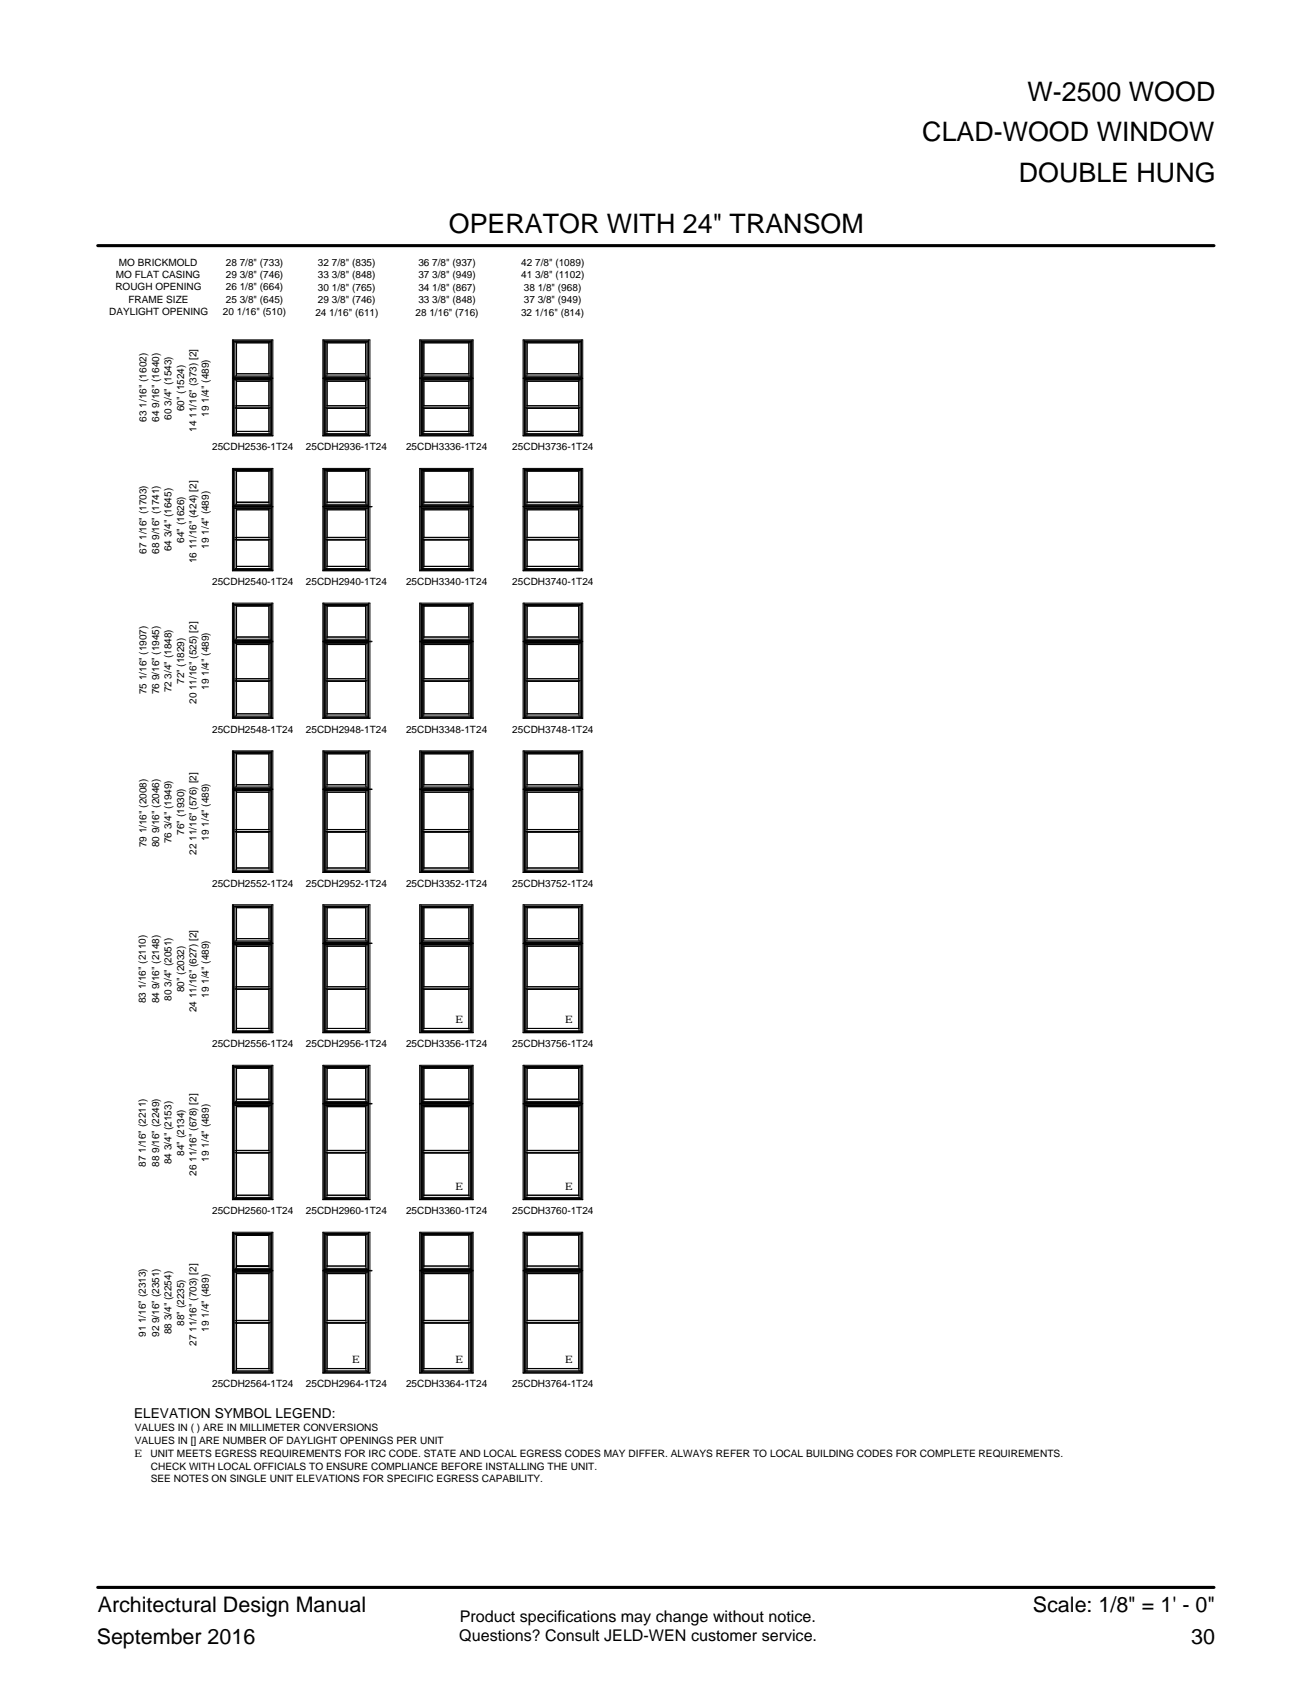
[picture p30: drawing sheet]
<svg xmlns="http://www.w3.org/2000/svg" width="216mm" height="279mm" viewBox="0 0 216 279" stroke-linecap="round" stroke-linejoin="round" font-family="sans-serif">
<defs><g id="words">
<g font-size="4.4">
<text x="169.9" y="16.7">W-2500 WOOD</text>
<text x="152.5" y="23.3">CLAD-WOOD WINDOW</text>
<text x="168.4" y="30.1">DOUBLE HUNG</text>
<text x="74.2" y="38.5">OPERATOR WITH 24&quot; TRANSOM</text>
</g>
<g font-size="3.5">
<text x="16.2" y="266.5">Architectural Design Manual</text>
<text x="170.8" y="266.5">Scale: 1/8&quot; = 1' - 0&quot;</text>
<text x="16" y="271.8">September 2016</text>
<text x="196.9" y="271.8">30</text>
</g>
<g font-size="2.7">
<text x="76" y="268.2">Product specifications may change without notice.</text>
<text x="75.9" y="271.4">Questions? Consult JELD-WEN customer service.</text>
</g>
<text font-size="2.3" x="22.2" y="234.5">ELEVATION SYMBOL LEGEND:</text>
<g font-size="1.7">
<text x="19.2" y="45.9">MO FLAT CASING</text>
<text x="19.7" y="43.9">MO BRICKMOLD</text>
<text x="37.3" y="46">29 3/8&quot; (746)</text>
<text x="37.3" y="44">28 7/8&quot; (733)</text>
<text x="52.6" y="46">33 3/8&quot; (848)</text>
<text x="52.6" y="44">32 7/8&quot; (835)</text>
<text x="69.2" y="46">37 3/8&quot; (949)</text>
<text x="69.2" y="44">36 7/8&quot; (937)</text>
<text x="86.2" y="46">41 3/8&quot; (1102)</text>
<text x="86.2" y="44">42 7/8&quot; (1089)</text>
<text x="18.1" y="52.1">DAYLIGHT OPENING</text>
<text x="19.1" y="48">ROUGH OPENING</text>
<text x="21.2" y="50.1">FRAME SIZE</text>
<text x="36.9" y="52.1">20 1/16&quot; (510)</text>
<text x="37.3" y="50.1">25 3/8&quot; (645)</text>
<text x="37.3" y="48">26 1/8&quot; (664)</text>
<text x="52.1" y="52.2">24 1/16&quot; (611)</text>
<text x="52.6" y="50.1">29 3/8&quot; (746)</text>
<text x="52.6" y="48.1">30 1/8&quot; (765)</text>
<text x="68.7" y="52.2">28 1/16&quot; (716)</text>
<text x="69.2" y="50.1">33 3/8&quot; (848)</text>
<text x="69.2" y="48.1">34 1/8&quot; (867)</text>
<text x="86.1" y="52.2">32 1/16&quot; (814)</text>
<text x="86.6" y="50.1">37 3/8&quot; (949)</text>
<text x="86.6" y="48.1">38 1/8&quot; (968)</text>
<text x="24.2" y="69.7" transform="rotate(-90 24.2 69.7)">63 1/16&quot; (1602)</text>
<text x="26.3" y="69.7" transform="rotate(-90 26.3 69.7)">64 9/16&quot; (1640)</text>
<text x="28.3" y="69.4" transform="rotate(-90 28.3 69.4)">60 3/4&quot; (1543)</text>
<text x="30.4" y="68" transform="rotate(-90 30.4 68)">60&quot; (1524)</text>
<text x="32.5" y="71.3" transform="rotate(-90 32.5 71.3)">14 11/16&quot; (373) [2]</text>
<text x="34.5" y="68.9" transform="rotate(-90 34.5 68.9)">19 1/4&quot; (489)</text>
<text x="35.1" y="74.4">25CDH2536-1T24</text>
<text x="50.6" y="74.4">25CDH2936-1T24</text>
<text x="67.1" y="74.4">25CDH3336-1T24</text>
<text x="84.7" y="74.4">25CDH3736-1T24</text>
<text x="30.4" y="89.7" transform="rotate(-90 30.4 89.7)">64&quot; (1626)</text>
<text x="24.2" y="91.6" transform="rotate(-90 24.2 91.6)">67 1/16&quot; (1703)</text>
<text x="26.3" y="91.6" transform="rotate(-90 26.3 91.6)">68 9/16&quot; (1741)</text>
<text x="28.3" y="91.1" transform="rotate(-90 28.3 91.1)">64 3/4&quot; (1645)</text>
<text x="32.5" y="93.1" transform="rotate(-90 32.5 93.1)">16 11/16&quot; (424) [2]</text>
<text x="34.5" y="90.7" transform="rotate(-90 34.5 90.7)">19 1/4&quot; (489)</text>
<text x="35.1" y="96.7">25CDH2540-1T24</text>
<text x="50.6" y="96.7">25CDH2940-1T24</text>
<text x="67.1" y="96.7">25CDH3340-1T24</text>
<text x="84.7" y="96.7">25CDH3740-1T24</text>
<text x="30.4" y="113.1" transform="rotate(-90 30.4 113.1)">72&quot; (1829)</text>
<text x="24.2" y="114.8" transform="rotate(-90 24.2 114.8)">75 1/16&quot; (1907)</text>
<text x="26.3" y="114.8" transform="rotate(-90 26.3 114.8)">76 9/16&quot; (1945)</text>
<text x="28.3" y="114.5" transform="rotate(-90 28.3 114.5)">72 3/4&quot; (1848)</text>
<text x="32.5" y="116.4" transform="rotate(-90 32.5 116.4)">20 11/16&quot; (525) [2]</text>
<text x="34.5" y="114.1" transform="rotate(-90 34.5 114.1)">19 1/4&quot; (489)</text>
<text x="35.1" y="121.1">25CDH2548-1T24</text>
<text x="50.6" y="121.1">25CDH2948-1T24</text>
<text x="67.1" y="121.1">25CDH3348-1T24</text>
<text x="84.7" y="121.1">25CDH3748-1T24</text>
<text x="24.2" y="140.1" transform="rotate(-90 24.2 140.1)">79 1/16&quot; (2008)</text>
<text x="26.3" y="140.1" transform="rotate(-90 26.3 140.1)">80 9/16&quot; (2046)</text>
<text x="28.3" y="139.4" transform="rotate(-90 28.3 139.4)">76 3/4&quot; (1949)</text>
<text x="30.4" y="138" transform="rotate(-90 30.4 138)">76&quot; (1930)</text>
<text x="32.5" y="141.3" transform="rotate(-90 32.5 141.3)">22 11/16&quot; (576) [2]</text>
<text x="34.5" y="139" transform="rotate(-90 34.5 139)">19 1/4&quot; (489)</text>
<text x="35.1" y="146.6">25CDH2552-1T24</text>
<text x="50.6" y="146.6">25CDH2952-1T24</text>
<text x="67.1" y="146.6">25CDH3352-1T24</text>
<text x="84.7" y="146.6">25CDH3752-1T24</text>
<text x="24.1" y="165.9" transform="rotate(-90 24.1 165.9)">83 1/16&quot; (2110)</text>
<text x="26.3" y="165.9" transform="rotate(-90 26.3 165.9)">84 9/16&quot; (2148)</text>
<text x="28.3" y="165.4" transform="rotate(-90 28.3 165.4)">80 3/4&quot; (2051)</text>
<text x="30.4" y="164" transform="rotate(-90 30.4 164)">80&quot; (2032)</text>
<text x="32.5" y="167.4" transform="rotate(-90 32.5 167.4)">24 11/16&quot; (627) [2]</text>
<text x="34.5" y="165" transform="rotate(-90 34.5 165)">19 1/4&quot; (489)</text>
<text x="35.1" y="173.1">25CDH2556-1T24</text>
<text x="50.6" y="173.1">25CDH2956-1T24</text>
<text x="67.1" y="173.1">25CDH3356-1T24</text>
<text x="75.3" y="169.1">E</text>
<text x="84.7" y="173.1">25CDH3756-1T24</text>
<text x="93.4" y="169.1">E</text>
<text x="30.4" y="191.1" transform="rotate(-90 30.4 191.1)">84&quot; (2134)</text>
<text x="24.1" y="192.9" transform="rotate(-90 24.1 192.9)">87 1/16&quot; (2211)</text>
<text x="26.3" y="192.9" transform="rotate(-90 26.3 192.9)">88 9/16&quot; (2249)</text>
<text x="28.3" y="192.5" transform="rotate(-90 28.3 192.5)">84 3/4&quot; (2153)</text>
<text x="32.5" y="194.4" transform="rotate(-90 32.5 194.4)">26 11/16&quot; (678) [2]</text>
<text x="34.5" y="192" transform="rotate(-90 34.5 192)">19 1/4&quot; (489)</text>
<text x="75.3" y="196.7">E</text>
<text x="93.4" y="196.7">E</text>
<text x="35.1" y="200.7">25CDH2560-1T24</text>
<text x="50.6" y="200.7">25CDH2960-1T24</text>
<text x="67.1" y="200.7">25CDH3360-1T24</text>
<text x="84.7" y="200.7">25CDH3760-1T24</text>
<text x="24.1" y="221" transform="rotate(-90 24.1 221)">91 1/16&quot; (2313)</text>
<text x="26.3" y="221" transform="rotate(-90 26.3 221)">92 9/16&quot; (2351)</text>
<text x="28.3" y="220.6" transform="rotate(-90 28.3 220.6)">88 3/4&quot; (2254)</text>
<text x="30.4" y="219.2" transform="rotate(-90 30.4 219.2)">88&quot; (2235)</text>
<text x="34.5" y="220.1" transform="rotate(-90 34.5 220.1)">19 1/4&quot; (489)</text>
<text x="32.5" y="222.5" transform="rotate(-90 32.5 222.5)">27 11/16&quot; (703) [2]</text>
<text x="58.2" y="225.4">E</text>
<text x="75.3" y="225.4">E</text>
<text x="93.4" y="225.4">E</text>
<text x="35.1" y="229.4">25CDH2564-1T24</text>
<text x="50.6" y="229.4">25CDH2964-1T24</text>
<text x="67.1" y="229.4">25CDH3364-1T24</text>
<text x="84.7" y="229.4">25CDH3764-1T24</text>
<text x="22.3" y="236.6">VALUES IN ( ) ARE IN MILLIMETER CONVERSIONS</text>
<text x="22.3" y="238.7">VALUES IN [] ARE NUMBER OF DAYLIGHT OPENINGS PER UNIT</text>
<text x="22.2" y="240.9">E</text>
<text x="24.9" y="240.9">UNIT MEETS EGRESS REQUIREMENTS FOR IRC CODE. STATE AND LOCAL EGRESS CODES MAY DIFFER. ALWAYS REFER TO LOCAL BUILDING CODES FOR COMPLETE REQUIREMENTS.</text>
<text x="24.9" y="243">CHECK WITH LOCAL OFFICIALS TO ENSURE COMPLIANCE BEFORE INSTALLING THE UNIT.</text>
<text x="24.9" y="245">SEE NOTES ON SINGLE UNIT ELEVATIONS FOR SPECIFIC EGRESS CAPABILITY.</text>
</g>
</g></defs>
<g fill="none" stroke="#000" stroke-width=".17">
<path d="M38.4 56.2h6.7v15.9h-6.7zM38.6 56.2v6.3M38.6 56.4h6.3M38.6 56.4v6.1M38.7 56.4v6M38.7 56.5h6.2M38.8 56.5v5.8M38.8 56.6h5.9M39.1 56.6v5.6M39.1 56.7h5.3M44.4 56.7v5.1M44.5 56.6v5.6"/>
<path d="M44.7 56.5v5.8M44.9 56.4v6M44.9 56.4v6.1M44.9 56.2v6.3M53.4 56.2h7.8v15.9h-7.8zM53.5 56.4h7.4M53.5 56.2v6.3M53.6 56.4h7.3M53.6 56.4v6.1M53.7 56.5h7.2M53.7 56.4v6M53.8 56.6h6.9"/>
<path d="M53.8 56.5v5.8M54 56.6v5.6M54.1 56.7h6.3M54.1 56.7v5.1M60.4 56.7v5.1M60.5 56.6v5.6M60.7 56.5v5.8M60.9 56.4v6M60.9 56.4v6.1M60.9 56.2v6.3M69.4 56.2h8.8v15.9h-8.8zM69.6 56.4h8.4"/>
<path d="M69.6 56.2v6.3M69.6 56.4v6.1M69.7 56.5h8.2M69.7 56.4v6M69.8 56.6h8M69.8 56.5v5.8M70 56.6v5.6M70.1 56.7h7.4M70.1 56.7v5.1M77.5 56.7v5.1M77.5 56.6v5.6M77.8 56.5v5.8"/>
<path d="M77.9 56.4v6M78 56.4v6.1M78 56.2v6.3M86.5 56.2h9.8v15.9h-9.8zM86.6 56.4h9.6M86.6 56.2v6.3M86.7 56.4h9.4M86.7 56.4v6.1M86.7 56.5h9.4M86.7 56.4v6M86.9 56.6h9M86.9 56.5v5.8"/>
<path d="M87.1 56.6v5.6M87.2 56.7h8.5M87.2 56.7v5.1M95.7 56.7v5.1M95.7 56.6v5.6M95.9 56.5v5.8M96.1 56.4v6M96.1 56.4v6.1M96.2 56.2v6.3M38.4 77.4h6.7v17h-6.7zM38.4 62.5h6.7M38.4 62.6h6.7"/>
<path d="M38.4 72h6.7M38.6 62.6v9.4M38.6 77.4v6.3M38.6 77.6h6.3M38.6 77.6v6.1M38.6 62.4h6.3M38.6 62.7h6.3M38.6 77.7h6.3M38.7 62.7l-.1 9.2M38.7 77.7v5.9M38.7 62.3h6.2M38.7 62.8h6.2"/>
<path d="M38.7 71.9h6.2M38.7 77.7h6.2M38.8 62.8v9.1M38.8 77.7v5.8M38.8 62.2h5.9M38.8 62.8h5.9M38.8 67.4h5.9M38.8 67.5h5.6M38.8 71.7h5.9M38.8 77.8h5.9M39.1 62.8v8.9M39.1 77.8v5.6"/>
<path d="M39.1 61.8h5.3M39.1 63h5.3M39.1 67.1h5.3M39.1 67.5h5.3M39.1 71.3h5.3M39.1 77.9h5.3M44.4 63v4.1M44.4 67.5v3.8M44.4 77.9v5.1M44.4 61.8h-5.3M44.4 67.1h-5.6M44.4 71.3h-5.3"/>
<path d="M44.5 62.8v8.9M44.5 77.8v5.6M44.7 62.8v9.1M44.7 77.7v5.8M44.9 62.7v9.2M44.9 77.7v5.9M44.9 62.6v9.4M44.9 77.6v6.1M44.9 77.4v6.3M53.4 62.5h7.8M53.4 62.6h7.8M53.4 72h7.8"/>
<path d="M53.4 77.4h7.8v17h-7.8zM53.5 77.6h7.4M53.5 62.6v9.4M53.5 77.4v6.3M53.6 62.4h7.3M53.6 62.7h7.3M53.6 77.7h7.3M53.6 62.6l-.1 9.4M53.6 77.6v6.1M53.7 62.3h7.2M53.7 62.8h7.2M53.7 71.9h7.2"/>
<path d="M53.7 77.7h7.2M53.7 62.7v9.2h-.1M53.7 77.7v5.9M53.8 62.2h6.9M53.8 62.8h6.9M53.8 67.4h6.9M53.8 71.7h6.9M53.8 77.8h6.9M53.8 62.8v9.1M53.8 77.7v5.8M54 62.8v8.9M54 77.8v5.6"/>
<path d="M54.1 61.8h6.3M54.1 63h6.3M54.1 67.1h6.3M54.1 67.5h6.3M54.1 71.3h6.3M54.1 77.9h6.3M54.1 63v4.1M54.1 67.5v3.8M54.1 77.9v5.1M60.4 63v4.1M60.4 67.5v3.8M60.4 77.9v5.1"/>
<path d="M60.5 62.8v8.9M60.5 77.8v5.6M60.7 62.8v9.1M60.7 77.7v5.8M60.9 62.7v9.2M60.9 77.7v5.9M60.9 62.6v9.4M60.9 77.6v6.1M60.9 77.4v6.3M69.4 62.5h8.8M69.4 62.6h8.8M69.4 72h8.8"/>
<path d="M69.4 77.4h8.8v17h-8.8zM69.6 77.6h8.4M69.6 62.6v9.4M69.6 77.4v6.3M69.6 62.4h8.4M69.6 62.7h8.4M69.6 77.7h8.4M69.6 77.6v6.1M69.7 62.3h8.2M69.7 62.8h8.2M69.7 71.9h8.2M69.7 77.7h8.2"/>
<path d="M69.7 62.7l-.1 9.2M69.7 77.7v5.9M69.8 62.2h8M69.8 62.8h8M69.8 67.4h8M69.8 71.7h8M69.8 77.8h8M69.8 62.8v9.1M69.8 77.7v5.8M70 62.8v8.9M70 77.8v5.6M70.1 61.8h7.4"/>
<path d="M70.1 63h7.4M70.1 67.1h7.4M70.1 67.5h7.4M70.1 71.3h7.4M70.1 77.9h7.4M70.1 63v4.1M70.1 67.5v3.8M70.1 77.9v5.1M77.5 63v4.1M77.5 67.5v3.8M77.5 77.9v5.1M77.5 62.8v8.9"/>
<path d="M77.5 77.8v5.6M77.8 62.8v9.1M77.8 77.7v5.8M77.9 62.7v9.2h.1M77.9 77.7v5.9M78 62.6v9.4M78 77.6v6.1M78 77.4v6.3M86.5 62.5h9.8M86.5 62.6h9.8M86.5 72h9.8M86.5 77.4h9.8v17h-9.8z"/>
<path d="M86.6 77.6h9.6M86.6 62.6v9.4M86.6 77.4v6.3M86.7 62.4h9.4M86.7 62.7h9.4M86.7 77.7h9.4M86.7 62.6l-.1 9.4M86.7 77.6v6.1M86.7 62.3h9.4M86.7 62.8h9.4M86.7 71.9h9.4M86.7 62.7v9.2"/>
<path d="M86.7 77.7v5.9M86.9 62.2h9M86.9 62.8h9M86.9 67.4h9M86.9 71.7h9M86.9 77.8h9M86.9 62.8v9.1M86.9 77.7v5.8M87.1 62.8v8.9M87.1 77.8v5.6M87.2 61.8h8.5M87.2 63h8.5"/>
<path d="M87.2 67.1h8.5M87.2 67.5h8.5M87.2 71.3h8.5M87.2 77.9h8.5M87.2 63v4.1M87.2 67.5v3.8M87.2 77.9v5.1M95.7 63v4.1M95.7 67.5v3.8M95.7 77.9v5.1M95.7 62.8v8.9M95.7 77.8v5.6"/>
<path d="M95.9 62.8v9.1M95.9 77.7v5.8M96.1 62.7v9.2M96.1 77.7v5.9M96.1 62.6l.1 9.4M96.1 77.6v6.1M96.2 62.6v9.4M96.2 77.4v6.3M38.4 99.7h6.7v19.1h-6.7zM38.4 83.7h6.7M38.4 83.8h6.7M38.4 94.3h6.7"/>
<path d="M38.6 83.8v10.5M38.6 99.7v6.3M38.6 83.7h6.3M38.6 99.9h6.3M38.6 83.8v10.4M38.6 99.9v6.1M38.6 83.6h6.3M38.6 84h6.3M38.6 94.2h6.3M38.7 84v10.2M38.7 99.9v6M38.7 83.5h6.2"/>
<path d="M38.7 84h6.2M38.7 94.2h6.2M38.8 89.3h5.7h-5.4M38.8 84v10.2M38.8 83.4h5.9M38.8 84h5.9M38.8 94h5.9M38.8 89.2h5.9M39.1 83h5.4zM39.1 84.3h5.4zM39.1 83h.1M39.1 84v10"/>
<path d="M39.1 93.6h5.3M39.1 88.8h5.3M44.4 84.3v4.5M44.4 89.3v4.3M44.4 93.6l-5.3 .1M44.4 88.8l-5.6 .1M44.5 84v10M44.7 84v10.2M44.9 84v10.2M44.9 99.9v6M44.9 83.8v10.4M44.9 99.9v6.1"/>
<path d="M44.9 83.8v10.5M44.9 99.7v6.3M53.4 83.7h8.1M53.4 83.8h8.1M53.4 94.3h7.8M53.4 99.7h7.8v19.1h-7.8zM53.5 83.7h7.4M53.5 99.9h7.4M53.5 83.8v10.5M53.5 99.7v6.3M53.6 83.6h7.3M53.6 84h7.3"/>
<path d="M53.6 94.2h7.3M53.6 99.9h7.3M53.6 83.8l-.1 10.4M53.6 99.9v6.1M53.7 83.5h7.2M53.7 84h7.2M53.7 94.2h7.2M53.7 84v10.2M53.7 99.9v6M53.8 83.4h6.9M53.8 84h6.9M53.8 94h6.9"/>
<path d="M53.8 89.2h6.9M53.8 84v10.2M54 83h6.5M54 84v10M54.1 84.3h6.3M54.1 93.6h6.3M54.1 88.8h6.3M54.1 89.3h6.3M54.1 84.3v4.5M54.1 89.3v4.3M60.4 84.3v4.5M60.4 89.3v4.3"/>
<path d="M60.5 84v10M60.7 84v10.2M60.9 84v10.2M60.9 99.9v6M60.9 83.8v10.4M60.9 99.9v6.1M60.9 83.8v10.5M60.9 99.7v6.3M69.4 83.7h8.8M69.4 83.8h8.8M69.4 94.3h8.8M69.4 99.7h8.8v19.1h-8.8z"/>
<path d="M69.6 83.7h8.4M69.6 99.9h8.4M69.6 83.8v10.5M69.6 99.7v6.3M69.6 83.6h8.4M69.6 84h8.4M69.6 94.2h8.4M69.6 83.8v10.4M69.6 99.9v6.1M69.7 83.5h8.2M69.7 84h8.2M69.7 94.2h8.2"/>
<path d="M69.7 84v10.2M69.7 99.9v6M69.8 83.4h8M69.8 84h8M69.8 94h8M69.8 89.2h8M69.8 84v10.2M70 83h7.5M70 84v10M70.1 84.3h7.4M70.1 93.6h7.4M70.1 88.8h7.4"/>
<path d="M70.1 89.3h7.4M70.1 84.3v4.5M70.1 89.3v4.3M77.5 84.3v4.5M77.5 89.3v4.3M77.5 84v10M77.8 84v10.2M77.9 84v10.2M77.9 99.9v6M78 83.8v10.4M78 99.9v6.1M78 83.8v10.5"/>
<path d="M78 99.7v6.3M86.5 83.7h9.8M86.5 83.8h9.8M86.5 94.3h9.8M86.5 99.7h9.8v19.1h-9.8zM86.6 83.7h9.6M86.6 99.9h9.6M86.6 83.8v10.5M86.6 99.7v6.3M86.7 83.6h9.4M86.7 84h9.4M86.7 94.2h9.4"/>
<path d="M86.7 99.9h9.4M86.7 83.8l-.1 10.4M86.7 99.9v6.1M86.7 83.5h9.4M86.7 84v10.2M86.7 99.9v6M86.9 83.4h9M86.9 84h9M86.9 94h9M86.9 89.2h9M86.9 84v10.2M87.1 83h8.6"/>
<path d="M87.1 84v10M87.2 84.3h8.5M87.2 93.6h8.5M87.2 88.8h8.5M87.2 89.3h8.5M87.2 84.3v4.5M87.2 89.3v4.3M95.7 84.3v4.5M95.7 89.3v4.3M95.7 84v10M95.9 84v10.2M96.1 84v10.2"/>
<path d="M96.1 99.9v6M96.1 83.8l.1 10.4M96.1 99.9v6.1M96.2 83.8v10.5M96.2 99.7v6.3M38.4 106h6.7M38.4 106.1h6.7M38.4 118.7h6.7M38.6 106.1v12.6M38.6 105.9h6.3M38.6 106.2h6.3M38.7 106.2l-.1 12.4"/>
<path d="M38.7 100h6.2M38.7 105.8h6.2M38.7 106.3h6.2M38.7 118.5h6.2M38.7 118.6h6.2M38.8 112.6h5.7h-5.4M38.8 100v5.8M38.8 106.3v12.2M38.8 100.1h5.9M38.8 105.7h5.9M38.8 106.4h5.9M38.8 118.4h5.9"/>
<path d="M38.8 112.5h5.9M39.1 106.5h5.4zM39.1 100.1v5.6M39.1 106.4v12M39.1 100.2h5.3M39.1 105.3h5.3M39.1 118h5.3M39.1 112.2h5.3M44.4 100.2v5.1M44.4 106.6v5.6M44.4 112.7v5.3M44.4 105.3h-5.3"/>
<path d="M44.4 118h-5.3M44.4 112.2h-5.6M44.5 100.1v5.6M44.5 106.4v12M44.7 100v5.8M44.7 106.3v12.2M44.9 106.2v12.4M44.9 106.1v12.6M53.4 106h8.1M53.4 106.1h8.1M53.4 118.7h7.8M53.5 106.1v12.6"/>
<path d="M53.6 105.9h7.3M53.6 106.2h7.3M53.6 106.1l-.1 12.6M53.7 100h7.2M53.7 105.8h7.2M53.7 106.3h7.2M53.7 118.5h7.2M53.7 118.6h7.2M53.7 106.2v12.4h-.1M53.8 100.1h6.9M53.8 105.7h6.9M53.8 106.4h6.9"/>
<path d="M53.8 118.4h6.9M53.8 112.5h6.9M53.8 100v5.8M53.8 106.3v12.2M54 100.1v5.6M54 106.4v12M54.1 100.2h6.3M54.1 105.3h6.3M54.1 106.6h6.3M54.1 118h6.3M54.1 112.2h6.3M54.1 112.7h6.3"/>
<path d="M54.1 100.2v5.1M54.1 106.6v5.6M54.1 112.7v5.3M60.4 100.2v5.1M60.4 106.6v5.6M60.4 112.7v5.3M60.5 100.1v5.6M60.5 106.4v12M60.7 100v5.8M60.7 106.3v12.2M60.9 106.2v12.4M60.9 106.1v12.6"/>
<path d="M69.4 106h8.8M69.4 106.1h8.8M69.4 118.7h8.8M69.6 106.1v12.6M69.6 105.9h8.4M69.6 106.2h8.4M69.7 100h8.2M69.7 105.8h8.2M69.7 106.3h8.2M69.7 118.5h8.2M69.7 118.6h8.2M69.7 106.2l-.1 12.4"/>
<path d="M69.8 100.1h8M69.8 105.7h8M69.8 106.4h8M69.8 118.4h8M69.8 112.5h8M69.8 100v5.8M69.8 106.3v12.2M70 100.1v5.6M70 106.4v12M70.1 100.2h7.4M70.1 105.3h7.4M70.1 106.6h7.4"/>
<path d="M70.1 118h7.4M70.1 112.2h7.4M70.1 112.7h7.4M70.1 100.2v5.1M70.1 106.6v5.6M70.1 112.7v5.3M77.5 100.2v5.1M77.5 106.6v5.6M77.5 112.7v5.3M77.5 100.1v5.6M77.5 106.4v12M77.8 100v5.8"/>
<path d="M77.8 106.3v12.2M77.9 106.2v12.4h.1M78 106.1v12.6M86.5 106h9.8M86.5 106.1h9.8M86.5 118.7h9.8M86.6 106.1v12.6M86.7 105.9h9.4M86.7 106.2h9.4M86.7 106.1l-.1 12.6M86.7 100h9.4M86.7 105.8h9.4"/>
<path d="M86.7 106.3h9.4M86.7 118.5h9.4M86.7 118.6h9.4M86.7 106.2v12.4M86.9 100.1h9M86.9 105.7h9M86.9 106.4h9M86.9 118.4h9M86.9 112.5h9M86.9 100v5.8M86.9 106.3v12.2M87.1 100.1v5.6"/>
<path d="M87.1 106.4v12M87.2 100.2h8.5M87.2 105.3h8.5M87.2 106.6h8.5M87.2 118h8.5M87.2 112.2h8.5M87.2 112.7h8.5M87.2 100.2v5.1M87.2 106.6v5.6M87.2 112.7v5.3M95.7 100.2v5.1M95.7 106.6v5.6"/>
<path d="M95.7 112.7v5.3M95.7 100.1v5.6M95.7 106.4v12M95.9 100v5.8M95.9 106.3v12.2M96.1 106.2v12.4M96.1 106.1l.1 12.6M96.2 106.1v12.6M38.4 124.1h6.7v20.1h-6.7zM38.4 130.4h6.7M38.4 130.5h6.7M38.6 124.1v6.3"/>
<path d="M38.6 130.5v13.7M38.6 124.3h6.3M38.6 124.3v6.1M38.6 130.5v13.6M38.6 130.3h6.3M38.6 130.7h6.3M38.7 130.7v13.4h-.1M38.7 124.3v6M38.7 124.4h6.2M38.7 130.3h6.2M38.7 130.7h6.2M38.8 137.6h5.7h-5.4"/>
<path d="M38.8 124.4v5.9M38.8 130.7v13.3M38.8 124.5h5.9M38.8 130.1h5.9M38.8 130.7h5.9M38.8 137.5h5.9M39.1 131h5.4zM39.1 124.5v5.6M39.1 130.7v13.2M39.1 124.6h5.3M39.1 129.7h5.3M39.1 137.1h5.3"/>
<path d="M44.4 124.6v5.1M44.4 131v6.1M44.4 137.6v5.9M44.4 129.7l-5.3 .1M44.4 137.1l-5.6 .1M44.5 124.5v5.6M44.5 130.7v13.2M44.7 124.4v5.9M44.7 130.7v13.3M44.9 130.7v13.4M44.9 124.3v6M44.9 124.3v6.1"/>
<path d="M44.9 130.5v13.6M44.9 124.1v6.3M44.9 130.5v13.7M53.4 124.1h7.8v20.1h-7.8zM53.4 130.4h8.1M53.4 130.5h8.1M53.5 124.3h7.4M53.5 124.1v6.3M53.5 130.5v13.7M53.6 124.3h7.3M53.6 130.3h7.3M53.6 130.7h7.3"/>
<path d="M53.6 124.3v6.1M53.6 130.5v13.6M53.7 130.7v13.4h-.2M53.7 124.4h7.2M53.7 130.3h7.2M53.7 130.7h7.2M53.7 124.3v6M53.8 124.5h6.9M53.8 130.1h6.9M53.8 130.7h6.9M53.8 137.5h6.9M53.8 124.4v5.9"/>
<path d="M53.8 130.7v13.3M54 124.5v5.6M54 130.7v13.2M54.1 124.6h6.3M54.1 129.7h6.3M54.1 131h6.3M54.1 137.1h6.3M54.1 137.6h6.3M54.1 124.6v5.1M54.1 131v6.1M54.1 137.6v5.9M60.4 124.6v5.1"/>
<path d="M60.4 131v6.1M60.4 137.6v5.9M60.5 124.5v5.6M60.5 130.7v13.2M60.7 124.4v5.9M60.7 130.7v13.3M60.9 130.7v13.4M60.9 124.3v6M60.9 124.3v6.1M60.9 130.5v13.6M60.9 124.1v6.3M60.9 130.5v13.7"/>
<path d="M69.4 124.1h8.8v20.1h-8.8zM69.4 130.4h8.8M69.4 130.5h8.8M69.6 124.3h8.4M69.6 124.1v6.3M69.6 130.5v13.7M69.6 130.3h8.4M69.6 130.7h8.4M69.6 124.3v6.1M69.6 130.5v13.6M69.7 130.7v13.4h-.1M69.7 124.4h8.2"/>
<path d="M69.7 130.3h8.2M69.7 130.7h8.2M69.7 124.3v6M69.8 124.5h8M69.8 130.1h8M69.8 130.7h8M69.8 137.5h8M69.8 124.4v5.9M69.8 130.7v13.3M70 124.5v5.6M70 130.7v13.2M70.1 124.6h7.4"/>
<path d="M70.1 129.7h7.4M70.1 131h7.4M70.1 137.1h7.4M70.1 137.6h7.4M70.1 124.6v5.1M70.1 131v6.1M70.1 137.6v5.9M77.5 124.6v5.1M77.5 131v6.1M77.5 137.6v5.9M77.5 124.5v5.6M77.5 130.7v13.2"/>
<path d="M77.8 124.4v5.9M77.8 130.7v13.3M77.9 130.7v13.4h.1M77.9 124.3v6M78 124.3v6.1M78 130.5v13.6M78 124.1v6.3M78 130.5v13.7M86.5 124.1h9.8v20.1h-9.8zM86.5 130.4h9.8M86.5 130.5h9.8M86.6 124.3h9.6"/>
<path d="M86.6 124.1v6.3M86.6 130.5v13.7M86.7 124.3h9.4M86.7 130.3h9.4M86.7 130.7h9.4M86.7 124.3v6.1M86.7 130.5v13.6M86.7 130.7v13.4h-.1M86.7 124.4h9.4M86.7 124.3v6M86.9 124.5h9M86.9 130.1h9"/>
<path d="M86.9 130.7h9M86.9 137.5h9M86.9 124.4v5.9M86.9 130.7v13.3M87.1 124.5v5.6M87.1 130.7v13.2M87.2 124.6h8.5M87.2 129.7h8.5M87.2 131h8.5M87.2 137.1h8.5M87.2 137.6h8.5M87.2 124.6v5.1"/>
<path d="M87.2 131v6.1M87.2 137.6v5.9M95.7 124.6v5.1M95.7 131v6.1M95.7 137.6v5.9M95.7 124.5v5.6M95.7 130.7v13.2M95.9 124.4v5.9M95.9 130.7v13.3M96.1 130.7v13.4h.1M96.1 124.3v6M96.1 124.3v6.1"/>
<path d="M96.1 130.5v13.6M96.2 124.1v6.3M96.2 130.5v13.7M38.4 149.6h6.7v21.1h-6.7zM38.4 144.2h6.7M38.4 155.9h6.7M38.4 156h6.7M38.6 149.6v6.3M38.6 156v14.7M38.6 149.8h6.3M38.6 155.9h6.3M38.6 149.8v6.1"/>
<path d="M38.6 155.8h6.3M38.6 156.1h6.3M38.7 149.8v6M38.7 156.1v14.5M38.7 144h6.2M38.7 144.1h6.2M38.7 149.9h6.2M38.7 155.7h6.2M38.7 156.2h6.2M38.8 149.9v5.8M38.8 156.2v14.3M38.8 143.9h5.9"/>
<path d="M38.8 150h5.9M38.8 155.5h5.9M38.8 156.2h5.9M39.1 156.4h5.4zM39.1 156.4h.1M39.1 150v5.5M39.1 156.2v14.2M39.1 143.5h5.3M39.1 150l5.3 .1M39.1 150.1h5.3M39.1 155.2h5.3M44.4 150.1v5.1"/>
<path d="M44.4 156.4v6.7M44.4 143.5h-5.3M44.4 155.2h-5.3M44.5 150v5.5M44.5 156.2v14.2M44.7 149.9v5.8M44.7 156.2v14.3M44.9 149.8v6M44.9 156.1v14.5M44.9 149.8v6.1M44.9 156v14.7M44.9 149.6v6.3"/>
<path d="M53.4 144.2h7.8M53.4 149.6h7.8v21.1h-7.8zM53.4 155.9h8.1M53.4 156h8.1M53.5 149.8h7.4M53.5 155.9h7.4M53.5 149.6v6.3M53.5 156v14.7M53.6 149.8h7.3M53.6 155.8h7.3M53.6 156.1h7.3M53.6 149.8v6.1"/>
<path d="M53.6 156l-.1 14.7M53.7 144h7.2M53.7 144.1h7.2M53.7 149.9h7.2M53.7 155.7h7.2M53.7 156.2h7.2M53.7 149.8v6M53.7 156.1v14.5M53.8 143.9h6.9M53.8 150h6.9M53.8 155.5h6.9M53.8 156.2h6.9"/>
<path d="M53.8 149.9v5.8M53.8 156.2v14.3M54 156.4h6.5M54 150v5.5M54 156.2v14.2M54.1 143.5h6.3M54.1 150.1h6.3M54.1 155.2h6.3M54.1 150.1v5.1M54.1 156.4v6.7M60.4 150.1v5.1M60.4 156.4v6.7"/>
<path d="M60.5 150v5.5M60.5 156.2v14.2M60.7 149.9v5.8M60.7 156.2v14.3M60.9 149.8v6M60.9 156.1v14.5M60.9 149.8v6.1M60.9 156v14.7M60.9 149.6v6.3M69.4 144.2h8.8M69.4 149.6h8.8v21.1h-8.8zM69.4 155.9h8.8"/>
<path d="M69.4 156h8.8M69.6 149.8h8.4M69.6 155.9h8.4M69.6 149.6v6.3M69.6 156v14.7M69.6 155.8h8.4M69.6 156.1h8.4M69.6 149.8v6.1M69.7 144h8.2M69.7 144.1h8.2M69.7 149.9h8.2M69.7 155.7h8.2"/>
<path d="M69.7 156.2h8.2M69.7 149.8v6M69.7 156.1v14.5M69.8 143.9h8M69.8 150h8M69.8 155.5h8M69.8 156.2h8M69.8 149.9v5.8M69.8 156.2v14.3M70 156.4h7.5M70 150v5.5M70 156.2v14.2"/>
<path d="M70.1 143.5h7.4M70.1 150.1h7.4M70.1 155.2h7.4M70.1 150.1v5.1M70.1 156.4v6.7M77.5 150.1v5.1M77.5 156.4v6.7M77.5 150v5.5M77.5 156.2v14.2M77.8 149.9v5.8M77.8 156.2v14.3M77.9 149.8v6"/>
<path d="M77.9 156.1v14.5M78 149.8v6.1M78 156v14.7M78 149.6v6.3M86.5 144.2h9.8M86.5 149.6h9.8v21.1h-9.8zM86.5 155.9h9.8M86.5 156h9.8M86.6 149.8h9.6M86.6 155.9h9.6M86.6 149.6v6.3M86.6 156v14.7"/>
<path d="M86.7 149.8h9.4M86.7 155.8h9.4M86.7 156.1h9.4M86.7 149.8v6.1M86.7 156l-.1 14.7M86.7 144h9.4M86.7 144.1h9.4M86.7 149.9h9.4M86.7 155.7h9.4M86.7 156.2h9.4M86.7 149.8v6M86.7 156.1v14.5"/>
<path d="M86.9 143.9h9M86.9 150h9M86.9 155.5h9M86.9 156.2h9M86.9 149.9v5.8M86.9 156.2v14.3M87.1 156.4h8.6M87.1 150v5.5M87.1 156.2v14.2M87.2 143.5h8.5M87.2 150.1h8.5M87.2 155.2h8.5"/>
<path d="M87.2 150.1v5.1M87.2 156.4v6.7M95.7 150.1v5.1M95.7 156.4v6.7M95.7 150v5.5M95.7 156.2v14.2M95.9 149.9v5.8M95.9 156.2v14.3M96.1 149.8v6M96.1 156.1v14.5M96.1 149.8v6.1M96.1 156l.1 14.7"/>
<path d="M96.2 149.6v6.3M96.2 156v14.7M38.4 176.1h6.7v22.2h-6.7zM38.4 170.7h6.7M38.6 176.1v6.3M38.6 176.3h6.3M38.6 176.3v6.1M38.6 170.6h6.3M38.7 176.3v6M38.7 170.5h6.2M38.7 176.4h6.2M38.8 163.5h5.7h-5.4"/>
<path d="M38.8 176.4v5.9M38.8 170.4h5.9M38.8 176.5h5.9M38.8 163.5h5.9M39.1 170h5.4zM39.1 170h.1M39.1 176.5v5.6M39.1 176.6h5.3M39.1 163.1h5.3M44.4 163.6v6.4M44.4 176.6v5.1M44.4 163.1l-5.6 .1"/>
<path d="M44.5 176.5v5.6M44.7 176.4v5.9M44.9 176.3v6M44.9 176.3v6.1M44.9 176.1v6.3M53.4 170.7h7.8M53.4 176.1h7.8v22.2h-7.8zM53.5 176.3h7.4M53.5 176.1v6.3M53.6 170.6h7.3M53.6 176.3h7.3M53.6 176.3v6.1"/>
<path d="M53.7 170.5h7.2M53.7 176.4h7.2M53.7 176.3v6M53.8 170.4h6.9M53.8 176.5h6.9M53.8 163.5h6.9M53.8 176.4v5.9M54 170h6.5M54 176.5v5.6M54.1 176.6h6.3M54.1 163.1h6.3M54.1 163.6h6.3"/>
<path d="M54.1 163.6v6.4M54.1 176.6v5.1M60.4 163.6v6.4M60.4 176.6v5.1M60.5 176.5v5.6M60.7 176.4v5.9M60.9 176.3v6M60.9 176.3v6.1M60.9 176.1v6.3M69.4 170.7h8.8M69.4 176.1h8.8v22.2h-8.8zM69.6 176.3h8.4"/>
<path d="M69.6 176.1v6.3M69.6 170.6h8.4M69.6 176.3v6.1M69.7 170.5h8.2M69.7 176.4h8.2M69.7 176.3v6M69.8 170.4h8M69.8 176.5h8M69.8 163.5h8M69.8 176.4v5.9M70 170h7.5M70 176.5v5.6"/>
<path d="M70.1 176.6h7.4M70.1 163.1h7.4M70.1 163.6h7.4M70.1 163.6v6.4M70.1 176.6v5.1M77.5 163.6v6.4M77.5 176.6v5.1M77.5 176.5v5.6M77.8 176.4v5.9M77.9 176.3v6M78 176.3v6.1M78 176.1v6.3"/>
<path d="M86.5 170.7h9.8M86.5 176.1h9.8v22.2h-9.8zM86.6 176.3h9.6M86.6 176.1v6.3M86.7 170.6h9.4M86.7 176.3h9.4M86.7 176.3v6.1M86.7 170.5h9.4M86.7 176.4h9.4M86.7 176.3v6M86.9 170.4h9M86.9 176.5h9"/>
<path d="M86.9 163.5h9M86.9 176.4v5.9M87.1 170h8.6M87.1 176.5v5.6M87.2 176.6h8.5M87.2 163.1h8.5M87.2 163.6h8.5M87.2 163.6v6.4M87.2 176.6v5.1M95.7 163.6v6.4M95.7 176.6v5.1M95.7 176.5v5.6"/>
<path d="M95.9 176.4v5.9M96.1 176.3v6M96.1 176.3v6.1M96.2 176.1v6.3M38.4 182.4h6.7M38.4 182.5h6.7M38.4 198.3h6.7M38.6 182.5v15.8M38.6 182.3h6.3M38.6 182.6h6.3M38.7 182.6l-.1 15.6M38.7 182.3h6.2"/>
<path d="M38.7 182.7h6.2M38.7 198.1h6.2M38.7 198.2h6.2M38.8 190.6h5.7h-5.4M38.8 182.7v15.4M38.8 182.1h5.9M38.8 182.8h5.9M38.8 198h5.9M38.8 190.5h5.9M39.1 182.9h5.4zM39.1 182.8v15.2M39.1 181.7h5.3"/>
<path d="M39.1 197.6h5.3M39.1 190.2h5.3M44.4 183v7.2M44.4 190.6v7M44.4 181.7l-5.3 .1M44.4 197.6h-5.3M44.4 190.2h-5.6M44.5 182.8v15.2M44.7 182.7v15.4M44.9 182.6v15.6M44.9 182.5v15.8M53.4 182.4h8.1"/>
<path d="M53.4 182.5h8.1M53.4 198.3h7.8M53.5 182.5v15.8M53.6 182.3h7.3M53.6 182.6h7.3M53.6 182.5l-.1 15.8M53.7 182.3h7.2M53.7 182.7h7.2M53.7 198.1h7.2M53.7 198.2h7.2M53.7 182.6v15.6h-.1M53.8 182.1h6.9"/>
<path d="M53.8 182.8h6.9M53.8 198h6.9M53.8 190.5h6.9M53.8 182.7v15.4M54 182.8v15.2M54.1 181.7h6.3M54.1 183h6.3M54.1 197.6h6.3M54.1 190.2h6.3M54.1 190.6h6.3M54.1 183v7.2M54.1 190.6v7"/>
<path d="M60.4 183v7.2M60.4 190.6v7M60.5 182.8v15.2M60.7 182.7v15.4M60.9 182.6v15.6M60.9 182.5v15.8M69.4 182.4h8.8M69.4 182.5h8.8M69.4 198.3h8.8M69.6 182.5v15.8M69.6 182.3h8.4M69.6 182.6h8.4"/>
<path d="M69.7 182.3h8.2M69.7 182.7h8.2M69.7 198.1h8.2M69.7 198.2h8.2M69.7 182.6l-.1 15.6M69.8 182.1h8M69.8 182.8h8M69.8 198h8M69.8 190.5h8M69.8 182.7v15.4M70 182.8v15.2M70.1 181.7h7.4"/>
<path d="M70.1 183h7.4M70.1 197.6h7.4M70.1 190.2h7.4M70.1 190.6h7.4M70.1 183v7.2M70.1 190.6v7M77.5 183v7.2M77.5 190.6v7M77.5 182.8v15.2M77.8 182.7v15.4M77.9 182.6v15.6h.1M78 182.5v15.8"/>
<path d="M86.5 182.4h9.8M86.5 182.5h9.8M86.5 198.3h9.8M86.6 182.5v15.8M86.7 182.3h9.4M86.7 182.6h9.4M86.7 182.5l-.1 15.8M86.7 182.7h9.4M86.7 198.1h9.4M86.7 198.2h9.4M86.7 182.6v15.6M86.9 182.1h9"/>
<path d="M86.9 182.8h9M86.9 198h9M86.9 190.5h9M86.9 182.7v15.4M87.1 182.8v15.2M87.2 181.7h8.5M87.2 183h8.5M87.2 197.6h8.5M87.2 190.2h8.5M87.2 190.6h8.5M87.2 183v7.2M87.2 190.6v7"/>
<path d="M95.7 183v7.2M95.7 190.6v7M95.7 182.8v15.2M95.9 182.7v15.4M96.1 182.6v15.6M96.1 182.5l.1 15.8M96.2 182.5v15.8M38.4 203.7h6.7v23.3h-6.7zM38.4 210h6.7M38.4 210.1h6.7M38.6 203.7v6.3M38.6 210.1v16.9"/>
<path d="M38.6 203.9h6.3M38.6 210h6.3M38.6 203.9v6.1M38.6 210.1v16.8M38.6 209.9h6.3M38.6 210.2h6.3M38.7 210.2v16.7h-.1M38.7 203.9v6M38.7 204h6.2M38.7 209.9h6.2M38.7 210.3h6.2M38.8 204v5.9"/>
<path d="M38.8 210.3v16.5M38.8 204.1h5.9M38.8 209.7h5.9M38.8 210.3h5.9M38.8 218.6h5.9M38.8 218.8h5.7M39.1 204.2h5.4zM39.1 209.3h5.4zM39.1 210.5h5.4zM39.1 204.2h.1M39.1 209.3h.1M39.1 218.8h.1"/>
<path d="M39.1 204.1v5.6M39.1 210.3v16.3M39.1 218.3h5.3M44.4 204.2v5.1M44.4 210.6v7.7M44.4 218.8v7.4M44.4 218.3h-5.6M44.5 204.1v5.6M44.5 210.3v16.3M44.7 204v5.9M44.7 210.3v16.5M44.9 210.2v16.7"/>
<path d="M44.9 203.9v6M44.9 203.9v6.1M44.9 210.1v16.8M44.9 203.7v6.3M44.9 210.1v16.9M53.4 203.7h7.8v23.3h-7.8zM53.4 210h8.1M53.4 210.1h8.1M53.5 203.9h7.4M53.5 210h7.4M53.5 203.7v6.3M53.5 210.1v16.9"/>
<path d="M53.6 203.9h7.3M53.6 209.9h7.3M53.6 210.2h7.3M53.6 203.9v6.1M53.6 210.1v16.8M53.7 210.2v16.7h-.2M53.7 204h7.2M53.7 209.9h7.2M53.7 210.3h7.2M53.7 203.9v6M53.8 204.1h6.9M53.8 209.7h6.9"/>
<path d="M53.8 210.3h6.9M53.8 218.6h6.9M53.8 204v5.9M53.8 210.3v16.5M54 204.2h6.5M54 209.3h6.5M54 218.8h6.5M54 204.1v5.6M54 210.3v16.3M54.1 210.6h6.3M54.1 218.3h6.3M54.1 204.2v5.1"/>
<path d="M54.1 210.6v7.7M54.1 218.8v7.4M60.4 204.2v5.1M60.4 210.6v7.7M60.4 218.8v7.4M60.5 204.1v5.6M60.5 210.3v16.3M60.7 204v5.9M60.7 210.3v16.5M60.9 210.2v16.7M60.9 203.9v6M60.9 203.9v6.1"/>
<path d="M60.9 210.1v16.8M60.9 203.7v6.3M60.9 210.1v16.9M69.4 203.7h8.8v23.3h-8.8zM69.4 210h8.8M69.4 210.1h8.8M69.6 203.9h8.4M69.6 210h8.4M69.6 203.7v6.3M69.6 210.1v16.9M69.6 209.9h8.4M69.6 210.2h8.4"/>
<path d="M69.6 203.9v6.1M69.6 210.1v16.8M69.7 210.2v16.7h-.1M69.7 204h8.2M69.7 209.9h8.2M69.7 210.3h8.2M69.7 203.9v6M69.8 204.1h8M69.8 209.7h8M69.8 210.3h8M69.8 218.6h8M69.8 204v5.9"/>
<path d="M69.8 210.3v16.5M70 204.2h7.5M70 209.3h7.5M70 218.8h7.5M70 204.1v5.6M70 210.3v16.3M70.1 210.6h7.4M70.1 218.3h7.4M70.1 204.2v5.1M70.1 210.6v7.7M70.1 218.8v7.4M77.5 204.2v5.1"/>
<path d="M77.5 210.6v7.7M77.5 218.8v7.4M77.5 204.1v5.6M77.5 210.3v16.3M77.8 204v5.9M77.8 210.3v16.5M77.9 210.2v16.7h.1M77.9 203.9v6M78 203.9v6.1M78 210.1v16.8M78 203.7v6.3M78 210.1v16.9"/>
<path d="M86.5 203.7h9.8v23.3h-9.8zM86.5 210h9.8M86.5 210.1h9.8M86.6 203.9h9.6M86.6 210h9.6M86.6 203.7v6.3M86.6 210.1v16.9M86.7 203.9h9.4M86.7 209.9h9.4M86.7 210.2h9.4M86.7 203.9v6.1M86.7 210.1v16.8"/>
<path d="M86.7 210.2v16.7h-.1M86.7 204h9.4M86.7 210.3h9.4M86.7 203.9v6M86.9 204.1h9M86.9 209.7h9M86.9 210.3h9M86.9 218.6h9M86.9 204v5.9M86.9 210.3v16.5M87.1 204.2h8.6M87.1 209.3h8.6"/>
<path d="M87.1 218.8h8.6M87.1 204.1v5.6M87.1 210.3v16.3M87.2 210.6h8.5M87.2 218.3h8.5M87.2 204.2v5.1M87.2 210.6v7.7M87.2 218.8v7.4M95.7 204.2v5.1M95.7 210.6v7.7M95.7 218.8v7.4M95.7 204.1v5.6"/>
<path d="M95.7 210.3v16.3M95.9 204v5.9M95.9 210.3v16.5M96.1 210.2v16.7h.1M96.1 203.9v6M96.1 203.9v6.1M96.1 210.1v16.8M96.2 203.7v6.3M96.2 210.1v16.9M38.4 227h6.7M38.7 226.8h6.2M38.8 226.6h5.9"/>
<path d="M39.1 226.2h5.3M44.4 226.2l-5.3 .1M53.4 227h7.8M53.7 226.8h7.2M53.8 226.6h6.9M54.1 226.2h6.3M69.4 227h8.8M69.7 226.8h8.2M69.8 226.6h8M70.1 226.2h7.4M86.5 227h9.8M86.7 226.8h9.4"/>
<path d="M86.9 226.6h9M87.2 226.2h8.5"/>
</g>
<path d="M16.2 40.6h184.5M16.2 262.4h184.5" fill="none" stroke="#000" stroke-width=".51"/>
<use href="#words"/>
</svg>
